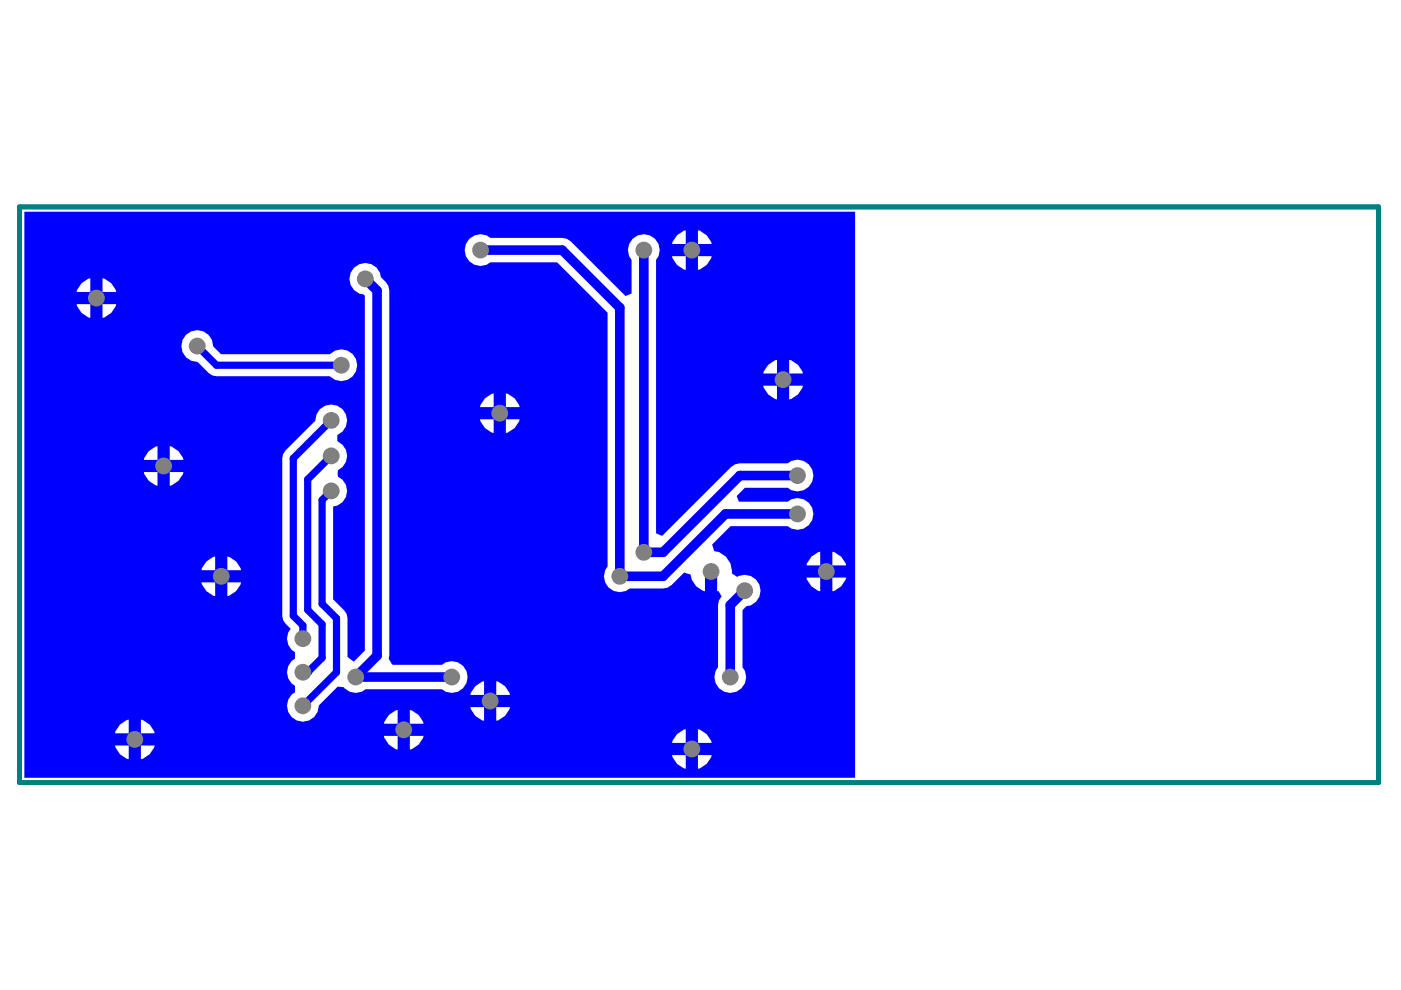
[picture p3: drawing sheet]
<svg xmlns="http://www.w3.org/2000/svg" width="297mm" height="210mm" viewBox="0 0 297 210" stroke-linecap="round" stroke-linejoin="round" font-family="sans-serif">
<path d="M4.2 43.9h288.1v122h-288.1z" fill="none" stroke="#008080" stroke-width="1"/>
<path d="M5.2 44.9v120h176.1v-120zM143.5 49.9l1.5-1 .4-.1v2.9h-2.9l.1-.4zM148 48.8a4 4 0 0 1 2.9 2.9h-2.9zM142.5 54.3h2.9v2.9a4 4 0 0 1-2.9-2.9zM148 54.3h2.9a4 4 0 0 1-2.9 2.9zM17.3 60.1l1.4-1 .4-.1v2.9h-2.9l.1-.4zM21.7 59a4 4 0 0 1 2.9 2.9h-2.9zM99.5 50.6a3.3 3.3 0 0 1 4.5-.2h15.2l1 .2 .8 .6 11.6 11.6 1.3-.6v-7.1a3.3 3.3 0 0 1 .3-4.5 3.3 3.3 0 0 1 4.6 0 3.3 3.3 0 0 1 .3 4.5v58l1.3 .5 14.6-14.6 .9-.6 1-.2h10.1a3.3 3.3 0 0 1 4.6 .4 3.3 3.3 0 0 1 0 4.5 3.3 3.3 0 0 1-4.6 .3h-9.1l-1.7 1.8 .5 1.2h10.3a3.3 3.3 0 0 1 4.6 .3 3.3 3.3 0 0 1 0 4.5 3.3 3.3 0 0 1-4.6 .4h-12.1l-3.9 3.9 .4 1.4a4.2 4.2 0 0 1 3.7 4.6l1.2 .8a3.3 3.3 0 0 1 4.8 1.9 3.3 3.3 0 0 1-2.8 4.3l-.9 .9v12.1a3.3 3.3 0 0 1-.3 4.5 3.3 3.3 0 0 1-4.5 0 3.3 3.3 0 0 1-.4-4.5v-13.2l.2-1 .6-.8-.6-1.1h-.3v-4.2h-2.6v4.2a4 4 0 0 1-3.1-3.6l-1.4-.4-2.6 2.6-.8 .6-1 .2h-7.1a3.3 3.3 0 0 1-4.5-.2 3.3 3.3 0 0 1-.2-4.5v-53.8l-10.7-10.7h-14.1a3.3 3.3 0 0 1-4.6-.3 3.3 3.3 0 0 1 .1-4.7zM16.2 64.5h2.9v2.9a4 4 0 0 1-2.9-2.9zM21.7 64.5h2.9a4 4 0 0 1-2.9 2.9zM39.4 71a3.4 3.4 0 0 1 3.7-.7 3.4 3.4 0 0 1 2.1 3.1l1.7 1.7h23a3.4 3.4 0 0 1 4.8-.1 3.4 3.4 0 0 1 0 4.8 3.4 3.4 0 0 1-4.8 0h-24l-.9-.2-.8-.5-2.3-2.4a3.4 3.4 0 0 1-3.2-2 3.4 3.4 0 0 1 .7-3.7zM162.9 77.3l1.4-.9 .4-.1v2.9h-2.9l.1-.4zM167.3 76.3a4 4 0 0 1 2.9 2.9h-2.9zM161.8 81.8h2.9v2.9a4 4 0 0 1-2.9-2.9zM167.3 81.8h2.9a4 4 0 0 1-2.9 2.9zM102.8 84.5l1.5-1 .4-.1v2.9h-2.9v-.4zM107.3 83.4a4 4 0 0 1 2.9 2.9h-2.9zM101.8 88.9h2.9v2.9a4 4 0 0 1-2.9-2.9zM107.3 88.9h2.9a4 4 0 0 1-2.9 2.9zM31.5 95.6l1.5-.9 .4-.1v2.9h-2.9l.1-.4zM36 94.6a4 4 0 0 1 2.9 2.9h-2.9zM30.5 100.1h2.9v2.9a4 4 0 0 1-2.9-2.9zM36 100.1h2.9a4 4 0 0 1-2.9 2.9zM172 118l1.5-.9 .4-.1v2.9h-2.9l.1-.4zM176.5 117a4 4 0 0 1 2.9 2.9h-2.9zM43.8 119l1.4-.9 .4-.1v2.9h-2.9l.1-.4zM48.2 118a4 4 0 0 1 2.9 2.9h-2.9zM171 122.5h2.9v2.9a4 4 0 0 1-2.9-2.9zM176.5 122.5h2.9a4 4 0 0 1-2.9 2.9zM42.7 123.5h2.9v2.9a4 4 0 0 1-2.9-2.9zM48.2 123.5h2.9a4 4 0 0 1-2.9 2.9zM75.1 56.7a3.3 3.3 0 0 1 3.5-.8 3.3 3.3 0 0 1 2.2 2.9l1 1 .5 .8 .2 1v77.4l-.1 .7 .9 1.3h10.4a3.3 3.3 0 0 1 4.6 .3 3.3 3.3 0 0 1 0 4.5 3.3 3.3 0 0 1-4.6 .3h-16.2a3.2 3.2 0 0 1-4.6-.4l-1.3-.1-4 4a3.4 3.4 0 0 1-5.1 3 3.4 3.4 0 0 1 .1-5.9v-1.2a3.4 3.4 0 0 1 0-5.9v-1.3a3.3 3.3 0 0 1-1-5l-1.1-1.1-.5-.7-.2-.9v-33.4l.2-.9 .5-.8 6.4-6.3a3.4 3.4 0 0 1 5.3-2.8 3.4 3.4 0 0 1-.7 5.9v1.1a3.4 3.4 0 0 1 2.1 3.1 3.4 3.4 0 0 1-1.9 3.2v1.4a3.3 3.3 0 0 1 1.9 3.5 3.3 3.3 0 0 1-3 2.8v19.7l2.4 2.3 .5 .8 .2 .9v8.2l1.3 1 2.4-2.4v-75.2l-.3-.3a3.3 3.3 0 0 1-2.8-2.2 3.3 3.3 0 0 1 .8-3.5zM100.8 145.5l1.4-1 .4-.1v2.9h-2.9l.1-.4zM105.2 144.4a4 4 0 0 1 2.9 2.9h-2.9zM99.7 149.9h2.9v2.9a4 4 0 0 1-2.9-2.9zM105.2 149.9h2.9a4 4 0 0 1-2.9 2.9zM82.4 151.6l1.5-1 .4-.1v2.9h-2.9l.1-.4zM86.9 150.5a4 4 0 0 1 2.9 2.9h-2.9zM25.4 153.6l1.5-.9 .4-.1v2.9h-2.9l.1-.4zM29.9 152.6a4 4 0 0 1 2.9 2.9h-2.9zM143.5 155.7l1.5-1 .4-.1v2.9h-2.9l.1-.4zM148 154.6a4 4 0 0 1 2.9 2.9h-2.9zM81.4 156h2.9v2.9a4 4 0 0 1-2.9-2.9zM86.9 156h2.9a4 4 0 0 1-2.9 2.9zM24.4 158.1h2.9v2.9a4 4 0 0 1-2.9-2.9zM29.9 158.1h2.9a4 4 0 0 1-2.9 2.9zM142.5 160.1h2.9v2.9a4 4 0 0 1-2.9-2.9zM148 160.1h2.9a4 4 0 0 1-2.9 2.9z" fill="#00f"/>
<path d="M77.5 59.1l2.4 2.5v77.4l-4.5 4.5h20.4M119.2 53l12.2 12.2v57h9.2M136.5 53v64.1h4.1M153.8 109h15.3M156.9 100.8h12.2M157.9 125.2l-3.1 3.1v15.2" fill="none" stroke="#00f" stroke-width="2"/>
<path d="M62.2 97.2v33.4l2 2v2.8M70.2 104.1l-1.9 1.9v22l3 3.1v11.4M68.3 132.4v7.1M64.2 142.5h1" fill="none" stroke="#00f" stroke-width="1.5"/>
<circle cx="65.2" cy="142.5" r=".76" fill="#00f"/>
<path d="M41.8 73.4l4.1 4h26.5M70.2 96.7l-5 4.9v27.7l3.1 3.1M70.2 89.1l-8 8.1M68.3 139.5l-3.1 3M71.3 142.5l-7.1 7.1" fill="none" stroke="#00f" stroke-width="1.5"/>
<path d="M101.9 53h17.3M153.8 109l-13.2 13.2M156.9 100.8l-16.3 16.3" fill="none" stroke="#00f" stroke-width="2"/>
<g fill="#808080">
<circle cx="175.2" cy="121.2" r="1.78"/>
<circle cx="70.2" cy="96.7" r="1.78"/>
<circle cx="70.2" cy="104.1" r="1.78"/>
<circle cx="70.2" cy="89.1" r="1.78"/>
<circle cx="154.8" cy="143.5" r="1.78"/>
<circle cx="77.5" cy="59.1" r="1.78"/>
<circle cx="146.7" cy="53" r="1.78"/>
<circle cx="20.4" cy="63.2" r="1.78"/>
<circle cx="34.7" cy="98.8" r="1.78"/>
<circle cx="41.8" cy="73.4" r="1.78"/>
<circle cx="72.4" cy="77.4" r="1.78"/>
<circle cx="103.9" cy="148.6" r="1.78"/>
<circle cx="169.1" cy="109" r="1.78"/>
<circle cx="166" cy="80.5" r="1.78"/>
<circle cx="150.8" cy="121.2" r="1.78"/>
<circle cx="106" cy="87.6" r="1.78"/>
<circle cx="28.6" cy="156.8" r="1.78"/>
<circle cx="46.9" cy="122.2" r="1.78"/>
<circle cx="85.6" cy="154.7" r="1.78"/>
<circle cx="146.7" cy="158.8" r="1.78"/>
<circle cx="64.2" cy="149.7" r="1.78"/>
<circle cx="64.2" cy="142.5" r="1.78"/>
<circle cx="64.2" cy="135.4" r="1.78"/>
<circle cx="75.4" cy="143.5" r="1.78"/>
<circle cx="95.8" cy="143.5" r="1.78"/>
<circle cx="131.4" cy="122.2" r="1.78"/>
<circle cx="136.5" cy="117.1" r="1.78"/>
<circle cx="101.9" cy="53" r="1.78"/>
<circle cx="136.5" cy="53" r="1.78"/>
<circle cx="169.1" cy="100.8" r="1.78"/>
<circle cx="157.9" cy="125.2" r="1.78"/>
</g>
</svg>
